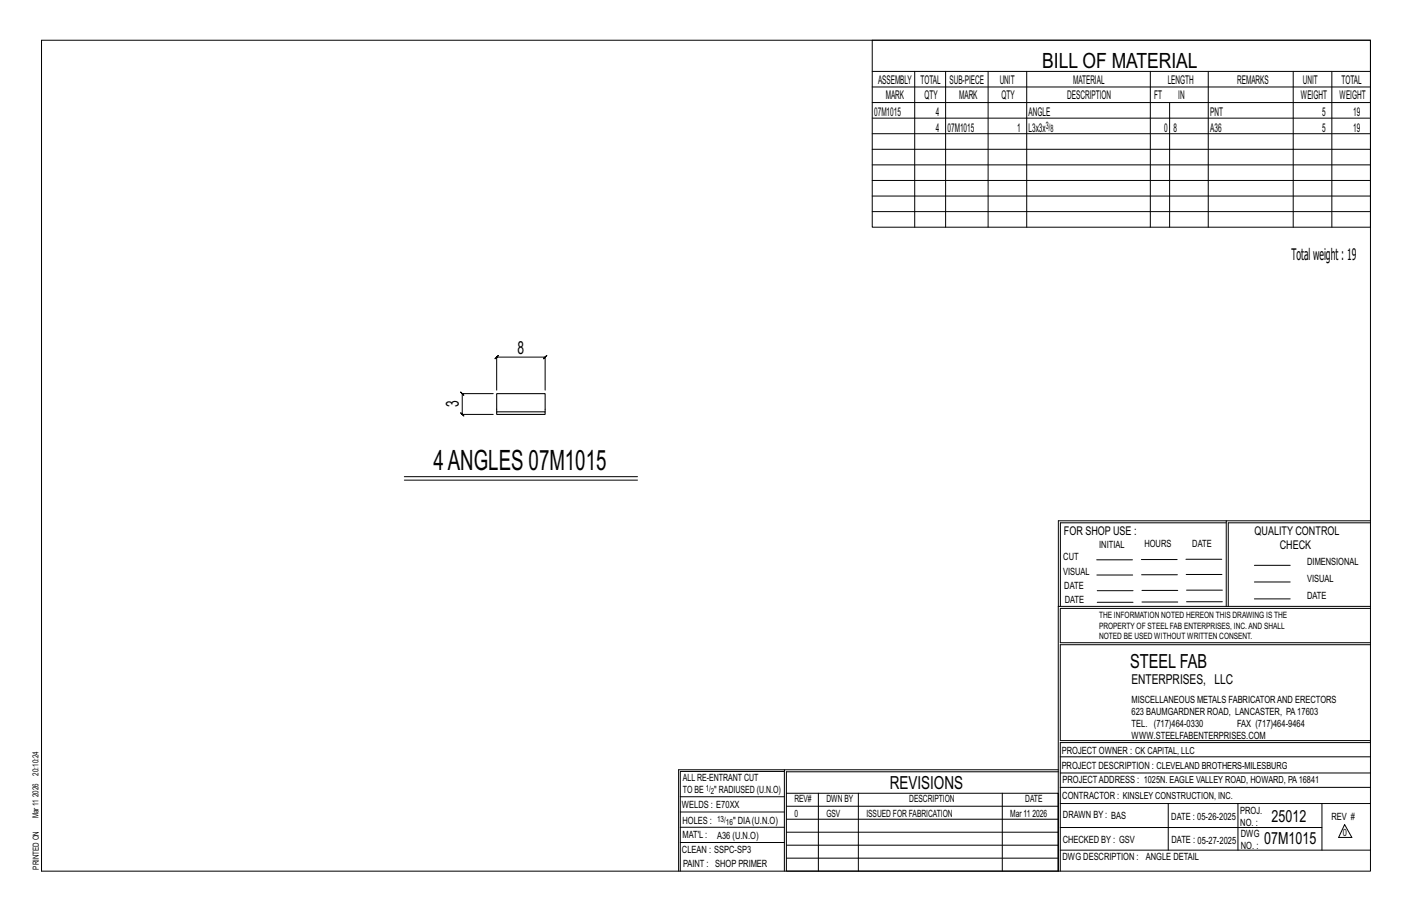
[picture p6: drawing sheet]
<svg xmlns="http://www.w3.org/2000/svg" width="432mm" height="279mm" viewBox="0 0 432 279" stroke-linecap="round" stroke-linejoin="round" font-family="sans-serif">
<defs><g id="words">
<text font-size="8.6" x="132.5" y="143.8">4ANGLES 07M1015</text>
<text font-size="6.4" x="318.7" y="20.7">BILL OF MATERIAL</text>
<text font-size="5.9" x="345.6" y="204.1">STEEL FAB</text>
<g font-size="5.5">
<text x="158.3" y="108.2">8</text>
<text x="140.4" y="124.5" transform="rotate(-90 140.4 124.5)">3</text>
<text x="272.2" y="241.1">REVISIONS</text>
</g>
<g font-size="5.1">
<text x="388.9" y="251.3">25012</text>
<text x="386.6" y="258.1">07M1015</text>
</g>
<text font-size="4.9" x="395" y="79.4">Totalweight : 19</text>
<text font-size="4.2" x="346" y="209.1">ENTERPRISES, LLC</text>
<g font-size="3.7">
<text x="268.5" y="25.6">ASSEMBLY</text>
<text x="281.5" y="25.6">TOTAL</text>
<text x="290.4" y="25.6">SUB-PIECE</text>
<text x="305.7" y="25.6">UNIT</text>
<text x="328.2" y="25.6">MATERIAL</text>
<text x="357.1" y="25.6">LENGTH</text>
<text x="378.3" y="25.6">REMARKS</text>
<text x="398.4" y="25.6">UNIT</text>
<text x="410.2" y="25.6">TOTAL</text>
<text x="267.3" y="35.5">07M1015</text>
<text x="270.9" y="30.4">MARK</text>
<text x="282.7" y="30.4">QTY</text>
<text x="286.2" y="35.5">4</text>
<text x="293.3" y="30.4">MARK</text>
<text x="306.3" y="30.4">QTY</text>
<text x="314.6" y="35.5">ANGLE</text>
<text x="326.4" y="30.4">DESCRIPTION</text>
<text x="353" y="30.4">FT</text>
<text x="360.3" y="30.4">IN</text>
<text x="370.1" y="35.5">PNT</text>
<text x="397.8" y="30.4">WEIGHT</text>
<text x="404.3" y="35.5">5</text>
<text x="409.6" y="30.4">WEIGHT</text>
<text x="413.8" y="35.5">19</text>
<text x="286.2" y="40.2">4</text>
<text x="289.8" y="40.2">07M1015</text>
<text x="311" y="40.2">1</text>
<text x="314.6" y="40.2">L3x3x</text>
<text x="356" y="40.2">0</text>
<text x="358.9" y="40.2">8</text>
<text x="370.1" y="40.2">A36</text>
<text x="404.3" y="40.2">5</text>
<text x="413.8" y="40.2">19</text>
<text x="325.3" y="163.4">FOR SHOP USE :</text>
<text x="383.7" y="163.4">QUALITY CONTROL</text>
<text x="391.4" y="167.8">CHECK</text>
</g>
<g font-size="3.1">
<text x="319.8" y="39.4">3/</text>
<text x="321.3" y="40.5">8</text>
<text x="336.2" y="167.4">INITIAL</text>
<text x="350" y="167.1">HOURS</text>
<text x="364.6" y="167.2">DATE</text>
<text x="325.2" y="171.3">CUT</text>
<text x="399.8" y="172.8">DIMENSIONAL</text>
<text x="325.1" y="175.8">VISUAL</text>
<text x="399.8" y="177.9">VISUAL</text>
<text x="325.5" y="180">DATE</text>
<text x="325.7" y="184.4">DATE</text>
<text x="399.8" y="183.1">DATE</text>
<text x="346" y="215">MISCELLANEOUS METALS FABRICATORAND ERECTORS</text>
<text x="346" y="218.6">623 BAUMGARDNER ROAD, LANCASTER, PA17603</text>
<text x="346" y="225.8">WWW.STEELFABENTERPRISES.COM</text>
<text x="346" y="222.2">TEL. (717)464-0330</text>
<text x="378.3" y="222.2">FAX (717)464-9464</text>
<text x="324.7" y="230.5">PROJECT OWNER : CK CAPITAL, LLC</text>
<text x="208.8" y="238.8">ALL RE-ENTRANT CUT</text>
<text x="324.7" y="235.1">PROJECT DESCRIPTION : CLEVELAND BROTHERS-MILESBURG</text>
<text x="324.9" y="239.5">PROJECTADDRESS : 1025N. EAGLE VALLEY ROAD, HOWARD, PA16841</text>
<text x="208.8" y="242.5">TO BE</text>
<text x="218.4" y="242.5">&quot; RADIUSED (U.N.O)</text>
<text x="242.9" y="245.3">REV#</text>
<text x="252.7" y="245.3">DWN BY</text>
<text x="278.1" y="245.3">DESCRIPTION</text>
<text x="313.5" y="245.3">DATE</text>
<text x="324.9" y="244.2">CONTRACTOR : KINSLEY CONSTRUCTION, INC.</text>
<text x="208.5" y="247">WELDS : E70XX</text>
<text x="208.7" y="251.7">HOLES :</text>
<text x="224.2" y="251.8">&quot; DIA(U.N.O)</text>
<text x="242.9" y="249.9">0</text>
<text x="252.7" y="249.9">GSV</text>
<text x="264.9" y="249.9">ISSUED FOR FABRICATION</text>
<text x="309" y="249.9">Mar 11</text>
<text x="315.7" y="249.9">2026</text>
<text x="325.1" y="250">DRAWN BY : BAS</text>
<text x="358.2" y="250.5">DATE : 05-26-2025</text>
<text x="379.3" y="248.9">PROJ.</text>
<text x="407.2" y="250.5">REV #</text>
<text x="208.7" y="256.3">MAT'L :</text>
<text x="219.3" y="256.4">A36 (U.N.O)</text>
<text x="325" y="257.6">CHECKED BY : GSV</text>
<text x="358.3" y="257.7">DATE : 05-27-2025</text>
<text x="379.3" y="252.5">NO. :</text>
<text x="379.5" y="255.9">DWG</text>
<text x="410.6" y="255.5">0</text>
<text x="208.6" y="260.7">CLEAN : SSPC-SP3</text>
<text x="324.9" y="262.9">DWG DESCRIPTION :</text>
<text x="350.4" y="263">ANGLE DETAIL</text>
<text x="379.5" y="259.5">NO. :</text>
<text x="208.9" y="265">PAINT : SHOP PRIMER</text>
</g>
<g font-size="2.7">
<text x="336.1" y="189">THE INFORMATION NOTED HEREON THIS DRAWING IS THE</text>
<text x="336.1" y="195.4">NOTED BE USED WITHOUT WRITTEN CONSENT.</text>
<text x="336.1" y="192.2">PROPERTY OF STEEL FAB ENTERPRISES, INC.AND SHALL</text>
</g>
<g font-size="2.6">
<text x="215.9" y="241.8">1/</text>
<text x="217.4" y="242.7">2</text>
<text x="219.3" y="251.1">13/</text>
<text x="222" y="252.1">16</text>
</g>
<g font-size="2.5">
<text x="11.7" y="237.1" transform="rotate(-90 11.7 237.1)">20:10:24</text>
<text x="11.8" y="243.8" transform="rotate(-90 11.8 243.8)">2026</text>
<text x="11.8" y="250.1" transform="rotate(-90 11.8 250.1)">Mar 11</text>
<text x="11.9" y="265.8" transform="rotate(-90 11.9 265.8)">PRINTED ON</text>
</g>
</g></defs>
<g fill="none" stroke="#000" stroke-width=".31">
<path d="M12.7 12.3h406.4v254h-406.4zM266.7 12.3h152.4v57.2h-152.4zM266.7 21.8h152.4M266.7 26.6h152.4M266.7 31.4h152.4M266.7 36.1h152.4M279.7 21.8v47.7M289.2 21.8v47.7M302.2 21.8v47.7M314 21.8v47.7M351.8 21.8v47.7M357.7 31.4v38.1"/>
<path d="M369.5 21.8v47.7M395.5 21.8v47.7M407.3 21.8v47.7M266.7 40.9h152.4M266.7 45.6h152.4M266.7 50.4h152.4M266.7 55.2h152.4M266.7 59.9h152.4M266.7 64.7h152.4M151.9 119.3v-10.1l-.5 .5 1-1-.5 .5h14.8l-.5 .5 1-1-.5 .5v10.1M150.8 120.3h-9.4l-.5-.5 1 1-.5-.5v6.4l-.5-.5 1 1-.5-.5h9.4M123.6 145.7h71.4"/>
<path d="M123.6 146.8h71.4M375 159.8h-50.7v25.6M375 159.2h-51.3l-.1 107.1M419.1 159.2h-44.1v26.2M419.1 159.8h-43.5v25.6M335.4 171.1h10.9M335.4 175.8h11M349 171h11M349.1 175.7h11M362.7 171h10.9M362.7 175.6h11M383.6 172.8h11"/>
<path d="M383.6 177.9h11M323.7 185.4h95.4M335.5 184.1h11M335.5 180.6h11M349.2 184h11M349.2 180.5h11M362.9 180.4h10.9M362.9 184h10.9M383.6 183.1h11M419.1 186h-94.9v10.5h94.9M419.1 197.1h-94.9v29.3h94.9v.6h-94.9v39.3M239.9 235.8h-31.9v30.5"/>
<path d="M239.9 235.3h-32.4v31M323.6 235.3h-83.7v31M323.6 235.9h-83.1v6.6M324.2 236.3h94.9M324.2 231.4h94.9M208 252.9h31.9M208 257.5h31.9M208 243.6h31.9M208 248.2h31.9M240.5 242.5h83.1v23.8h-83.1zM240.5 258.4h83.1M240.5 254.4h83.1"/>
<path d="M240.5 250.4h83.1M240.5 246.5h83.1M250.3 242.5v23.8M262.5 242.5v23.8M306.5 242.5v23.8M324.2 253h80.1M324.2 245.6h94.9M324.2 259.9h94.9M324.2 240.7h94.9M357.3 245.6v14.3M378.6 245.6v14.3M404.3 245.6v14.3"/>
<path d="M411.2 252.1l2.2 3.9h-4zM240.5 262.3h83.1"/>
</g>
<path d="M151.9 125.9h14.8v.8h-14.8zM151.9 125.9v-5.6h14.8v5.6" fill="none" stroke="#000" stroke-width=".32"/>
<use href="#words"/>
</svg>
